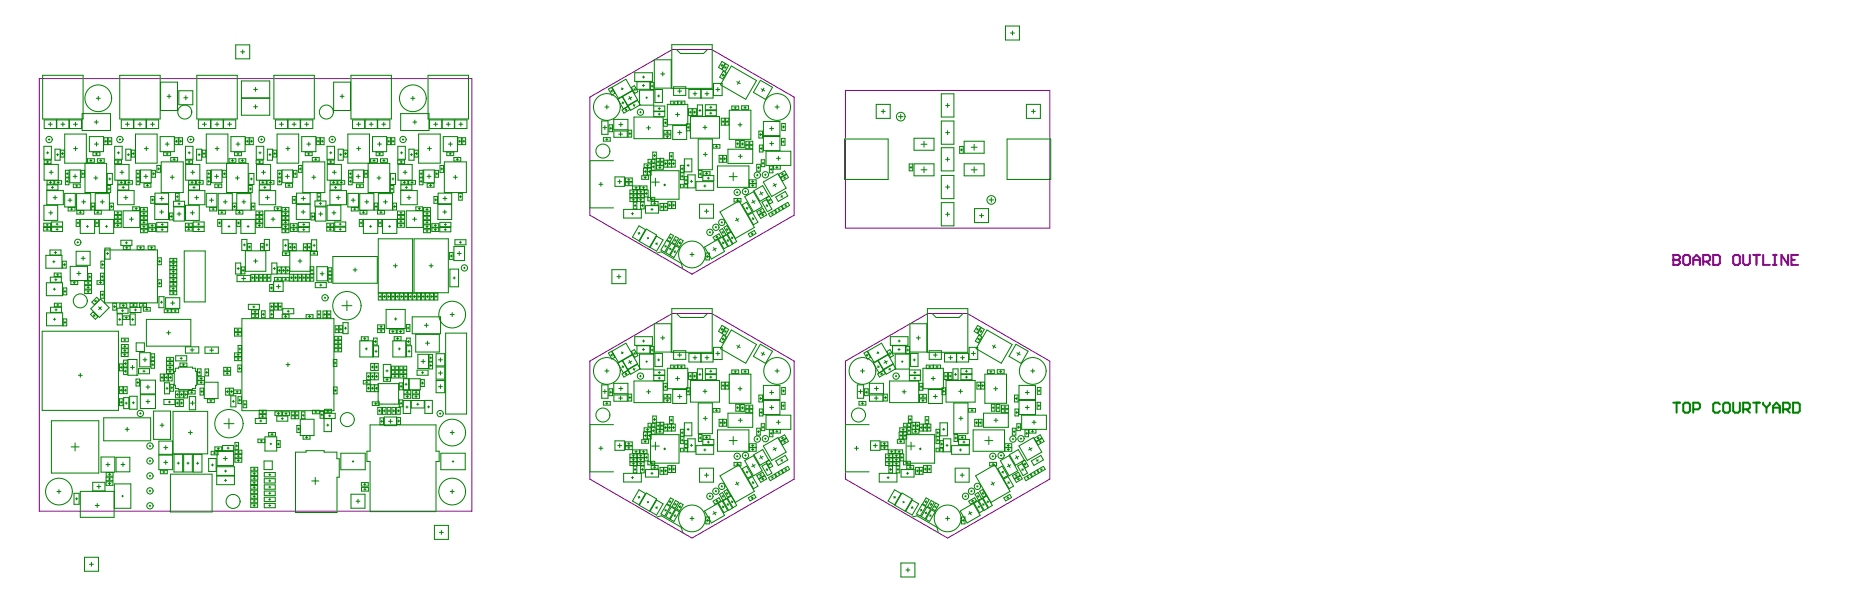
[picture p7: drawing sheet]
<svg xmlns="http://www.w3.org/2000/svg" width="1567mm" height="517mm" viewBox="0 0 1567 517" stroke-linecap="round" stroke-linejoin="round" font-family="sans-serif">
<path d="M1416 216v8h4l2-1v-2l-2-1h-4" fill="none" stroke="#800080" stroke-width="1.7"/>
<circle cx="1416" cy="220" r=".8" fill="#800080"/>
<g fill="none" stroke="#800080" stroke-width="1.7">
<path d="M1416 216h4l2 1v1l-2 2h-4M1425 217l1-1h3l1 1v6l-1 1h-3l-1-1zM1433 220h6M1450 216h4l2 1v6l-2 1h-4zM1467 217l1-1h3l1 1v6l-1 1h-3l-1-1zM1475 216v7l2 1h3l1-1v-7M1484 216h5M1487 216v8M1492 216v8h6M1501 216h2M1502 216v8M1513 216v8l-5-8v8"/>
<path d="M1516 220h3M1522 216h-6v8h6M1433 224v-6l3-2 3 2v6M1441 221h5l1-1v-3l-1-1h-5v8M1444 221l3 3M1501 224h2"/>
</g>
<path d="M33 66h366v366h-366zM716 76h172v117h-172zM499 82l70-40h33l70 40v100l-86 50-87-50zM499 305l70-40h33l70 40v100l-86 50-87-50zM716 305l69-40h34l69 40v100l-86 50-86-50z" fill="none" stroke="#800080" stroke-width=".85"/>
<g fill="none" stroke="#008000" stroke-width=".85">
<path d="M199 38h12v12h-12zM569 38h34v37h-34zM851 22h12v12h-12zM855 28h4M857 26v4M204 44h3M205 42v4M554 51h14v24h-14zM573 42l3 3h19l3-3M610 55l2 1M611 52l3 2-3 5-3-2zM611 54l-1 2"/>
<path d="M613 57l2 1M614 54l3 1-3 5-3-1zM614 56v2M619 56l21 12-9 16-21-12zM515 75l2-1 3 5-2 1zM517 76l1 2M518 74l12-7 5 9-12 7zM518 77l-1 1M526 74l1 2M527 75l-1 1M534 74l3-2 3 6-3 1zM537 75l1 2"/>
<path d="M537 62h15v7h-15zM538 75l-2 1M539 69h11v7h-11zM541 76h12v13h-12zM544 72h1M544 65h2M545 71v2M545 64v2M550 70h3v6h-3zM551 73h2M552 72v2M554 76h7v11h-7z"/>
<path d="M559 63h4M561 61v3M570 73h10v8h-10zM574 77h3M575 75v4M583 76h20v7h-20zM587 79h3M588 78v3M593 76v7M597 79h3M598 78v3M604 71h7v10h-7z"/>
<path d="M606 76h3M608 74v3M611 63l2 1M612 60l3 2-3 5-3-2zM612 63l-1 1M624 69l2 2M626 68l-2 3M644 68l10 6-6 10-10-6zM644 75l3 2M647 75l-2 2M797 79h10v20h-10zM512 91h3"/>
<path d="M514 89v3M523 84l4-2 4 8-3 2zM526 93l6-3 1 3-5 3zM527 86l1 2M527 82l8-5 5 7-9 5zM528 86l-2 1M529 92l1 2M531 92l-2 1M532 90l8-5 2 4-8 4zM532 82l2 2M535 82l-3 2M536 88l1 2"/>
<path d="M537 99h24v18h-24zM537 89l-1 1M541 95h2M542 94v2M547 83h1M547 82v1M553 90h10v4h-10zM553 94h10v5h-10zM557 81h1M557 92h2M557 97h2M557 80v2"/>
<path d="M558 91v2M558 96v1M568 86h5v3h-5zM570 87h1M571 86v2M572 97h3M573 95v4M574 86h6v3h-6zM576 87h2M577 86v2M583 92h3v6h-3zM583 95h2"/>
<path d="M584 94v2M584 99h25v18h-25zM586 92h3v6h-3zM587 95h2M588 94v2M590 89h5v9h-5zM591 93h2M592 92v2M597 89h9v4h-9zM597 94h9v4h-9zM601 96h1M601 91h1"/>
<path d="M602 95v2M602 90v2M617 93h18v25h-18zM619 90h6v3h-6zM621 91h2M622 90v2M628 90h6v2h-6zM630 91h2M631 90v2M656 91h3M658 89v3M742 88h11v12h-11z"/>
<path d="M746 94h3M747 93v3M760 99h4M762 97v4M800 89h4M802 88v3M869 88h12v12h-12zM873 94h3M875 93v3M115 113h18v25h-18zM509 102h6v12h-6zM510 108h4"/>
<path d="M511 116h5v3h-5zM512 106v4M513 118h1M514 117v2M515 106h3v5h-3zM516 109h2M517 108v1M519 101h12v9h-12zM520 111h11v5h-11zM524 113h3M524 105h3M525 112v3"/>
<path d="M525 104v3M532 110h3v6h-3zM532 113h2M533 112v2M547 108h4M549 106v4M562 114h6v3h-6zM562 110h6v3h-6zM562 104h2M563 103v2M564 116h2M564 112h2"/>
<path d="M565 101h-3v6h3v-19h17v18h-17M565 115v2M565 111v2M569 106h12v12h-12zM574 112h3M575 110v4M581 105h3v6h-3zM581 108h2M582 107v2M591 118h12v26h-12zM595 108h3M597 106v3"/>
<path d="M610 100h3v6h-3zM611 103h2M612 102v2M614 100h3v6h-3zM614 103h2M615 102v2M623 119h3v6h-3zM625 106h3M626 104v3M627 119h3v6h-3zM631 119h6v3h-6zM642 111h3v6h-3z"/>
<path d="M643 114h2M644 113v2M646 103h14v12h-14zM646 115h14v12h-14zM651 109h4M653 107v3M653 120v3M661 117h3v6h-3zM662 104h3v6h-3zM662 120h2M662 107h2M663 119v2"/>
<path d="M663 106v2M715 118h37v34h-37zM774 117h16v10h-16zM782 119v6M797 102h10v20h-10zM800 112h4M802 111v3M816 119h17v11h-17zM852 118h37v34h-37zM122 126h3M124 124v3M519 136h-20v40h20"/>
<path d="M545 139h6v3h-6zM548 139v2M548 135h6v3h-6zM550 136h2M551 135v2M551 138h3v6h-3zM552 129h3v5h-3zM553 132h2M554 131v1M556 134h3v6h-3zM556 137h2M557 136v2"/>
<path d="M559 137h2M560 136v2M562 136h3v5h-3v-7h-3v6h3M562 138h2M563 138v1M565 136h3v5h-3zM566 138h2M567 129h3v6h-3zM567 138v1M567 132h2M568 131v2M568 135h3v6h-3z"/>
<path d="M569 138h2M570 137v2M576 140h3v6h-3zM579 134h7v11h-7zM581 140h2M582 139v2M595 131h4M597 129v3M603 122h6v3h-6zM605 124h2M606 123v2M609 131h3v6h-3z"/>
<path d="M609 134h2M610 133v2M612 131h3v6h-3zM612 134h2M613 133v2M616 126h21v12h-21zM623 122h2M624 121v2M625 132h3M627 131v3M627 122h2M628 121v2"/>
<path d="M631 123h6v3h-6zM633 124h2M633 121h2M634 123v2M634 120v2M640 139h3v6h-3zM643 123h3v6h-3zM643 126h2M644 125v2M644 135h3v6h-3zM645 138h2M646 137v2"/>
<path d="M648 128h21v12h-21zM651 121h4M657 134h3M659 132v4M769 139h3v5h-3zM774 139h16v10h-16zM779 122h6M797 125h10v20h-10zM800 135h4M802 133v3M812 124h3v6h-3zM813 127h2"/>
<path d="M814 126v2M816 139h17v10h-17zM822 125h5M824 122v5M59 144h9v11h-9zM62 149h3M64 148v3M119 144h9v11h-9zM122 149h3M123 148v3M179 144h9v11h-9zM182 149h3"/>
<path d="M183 148v3M239 144h9v11h-9zM242 149h3M243 148v3M299 144h9v11h-9zM302 149h3M303 148v3M359 144h9v11h-9zM361 149h4M363 148v3M507 156h3M509 154v4"/>
<path d="M520 150h8v8h-8zM523 154h3M524 152v3M529 151h6v3h-6zM529 154h6v3h-6zM531 156h2M531 152h2M532 151v2M532 155v1M535 157h6v3h-6zM537 159h2M538 158v2"/>
<path d="M542 157h6v3h-6zM543 149h6v3h-6zM544 159h2M545 142h3v6h-3zM545 158v2M545 150h2M545 145h2M546 149v2M546 144v2M547 140h2M548 142h3v6h-3zM549 145h1"/>
<path d="M550 144v2M551 154h7M552 141h2M553 140v2M555 151v6M556 140h5v3h-5zM558 142h1M559 141v2M562 156h1M563 156v1M563 157h.1M576 146h3v6h-3z"/>
<path d="M576 156h6v3h-6zM576 143h2M576 149h2M577 142v2M577 148v2M578 157h2M579 156v2M580 152h2M581 151v2M582 148h6v11h-6zM582 149h-3v6h3M584 153h2"/>
<path d="M585 153v1M589 154h15v7h-15zM591 144h3v6h-3zM592 147h2M593 146v2M595 149h9v4h-9zM595 145h6v3h-6zM596 157h1M597 156v2M597 147h2M598 146v2M599 151h1"/>
<path d="M599 150v2M607 140h27v18h-27zM617 149h7M621 146v7M634 152h6v3h-6zM634 155h6v3h-6zM636 154h2M636 157h2M637 153v2M637 156v2M640 148h2M641 147v2"/>
<path d="M641 142h2M642 141v2M646 154l12-7 7 12-12 7zM647 148h1M648 147v1M651 140h3v6h-3zM652 143h2M653 142v2M655 140h5v3h-5zM655 155l2 3M657 142h1M657 156l-3 1"/>
<path d="M658 141v1M659 147l5-2 2 2-6 3zM661 150l5-2 1 2-5 3zM662 146l1 2M663 147l-2 1M664 150v1M665 150l-2 1M770 142h2M771 141v1M779 144h6M782 141v5M797 148h10v20h-10z"/>
<path d="M800 158h4M802 157v3M822 144h5M824 141v5M147 170h9v5h-9zM147 175h9v12h-9zM151 172h1M152 171v2M152 179v4M157 174h12v12h-12zM163 178v4M267 170h9v4h-9z"/>
<path d="M267 175h9v12h-9zM270 172h2M271 171v2M271 179v4M528 177h15v7h-15zM533 161h6v3h-6zM533 164h6v3h-6zM533 168h6v2h-6zM535 162h2M535 166h2M535 169h2M535 180v2"/>
<path d="M536 171h3v6h-3zM536 161v2M536 165v2M536 168v2M537 174h1M537 173v2M539 161h6v3h-6zM539 164h6v3h-6zM539 168h6v2h-6zM541 162h2M541 166h2M541 169h2"/>
<path d="M542 171h3v6h-3zM542 161v2M542 165v2M542 168v2M543 174h2M544 173v2M545 161h3v6h-3zM546 164h2M546 174h11v6h-11zM547 163v2M548 167h6v3h-6zM550 168l25 1v-25h-24v25"/>
<path d="M551 177h2M551 170h6v3h-6zM551 168v1M552 176v2M553 172h2M554 171v2M559 172h3v6h-3zM559 175h2M560 174v2M562 172h3v6h-3zM562 175h2M563 174v2"/>
<path d="M565 171h3v5h-3zM566 174h2M567 173v1M569 171h3v5h-3zM569 174h2M570 173v1M592 173h12v12h-12zM596 179h4M598 177v3M609 179l16-9 13 22-16 10zM621 168h6v3h-6zM623 163h2"/>
<path d="M623 169h2M624 162v1M624 168v2M628 173l4-2 5 8-4 2zM630 162h2M630 166l8-4 7 13-7 4zM631 161v2M632 175l1 2M633 176l-1 1M637 169l1 3M638 161l7-4 6 9-8 4zM639 170l-3 2"/>
<path d="M640 179l6-3 1 3-5 3zM643 178l1 2M643 162l2 3M645 178l-2 1M645 171l4-2 4 8-3 2zM646 163l-3 1M649 168l2-2 3 5-3 2zM649 173l1 2M650 174h-2M651 168l1 2M652 169l-2 1M653 180l1 1"/>
<path d="M656 177l5-3 2 3-5 3zM657 167l8-5 2 4-8 4zM659 176l1 2M660 177l-1 1M661 165l1 2M662 174l5-3 1 3-5 3zM662 166l-1 1M665 173v2M666 173l-2 1M797 171h10v20h-10zM802 180v3M825 176h12v12h-12z"/>
<path d="M837 169h4M839 167v4M64 186h3v5h-3zM65 189h2M66 188v1M68 186h12v11h-12zM73 192h2M74 191v1M81 186h3v5h-3zM81 189h2M82 188v1M84 186h12v11h-12z"/>
<path d="M89 192h2M90 191v1M143 180h3v6h-3zM144 183h2M145 182v2M150 181h3M161 180h3M184 186h3v5h-3zM185 189h2M186 188v1M188 186h12v11h-12zM193 192h2"/>
<path d="M194 191v1M200 186h3v6h-3zM201 189h2M202 188v2M204 186h12v11h-12zM209 192h2M210 191v1M263 180h3v6h-3zM264 183h2M265 182v2M270 181h3M304 186h3v5h-3z"/>
<path d="M305 189h2M306 188v1M308 186h12v11h-12zM313 192h1M314 191v1M320 186h3v5h-3zM321 189h2M322 188v1M324 186h12v11h-12zM329 192h2M330 191v1M534 181h2"/>
<path d="M540 197l2 1M541 191l5 3-5 10-6-3zM541 197l-1 1M547 194l9 5-6 10-9-5zM556 200l5 3-5 9-6-3zM567 198l3 1-3 5-2-1zM600 196l1 1M601 196l-1 1M606 192v1M606 200l1 1M606 192l-1 1M609 195l2-2 3 5-2 2z"/>
<path d="M611 188v1M611 196l1 1M611 188h-1M612 196l-1 1M613 192l2-1 3 5-2 1zM615 193l1 2M616 198l3-2 4 8-3 2zM616 194l-1 1M623 184l2 3M625 185l-3 2M633 182l4-2 4 8-3 2zM633 198l5-3 2 3-5 2z"/>
<path d="M636 197l1 1M637 184l1 2M637 197l-1 1M638 185h-2M642 182l5-3 2 3-5 3zM645 181l1 2M646 182h-1M650 181l5-3 2 2-5 3zM654 180l-1 1M800 181h4M829 182h3M831 181v3"/>
<path d="M282 217h37v23h-37zM548 201l1 1M549 201l-1 1M555 206l1 1M556 214l4-1 17 10 1 4M556 205l-1 2M563 208l1 1M564 208l-1 1M564 203l3 2-4 8-4-2zM566 201l2 1M567 210l1 1M568 200l-1 2"/>
<path d="M568 210l-1 1M568 206l3 1-4 9-4-2zM570 212l2 1M571 203l1 1M572 212l-1 2M572 200l2 2-3 5-2-2zM572 208l3 2-5 8-3-2zM572 203l-1 1M575 205l1 1M576 202l2 2-3 5-2-2zM576 205l-1 1M584 215h3"/>
<path d="M586 214v3M596 209l11-6 6 10-11 6zM597 214h3v6h-3zM598 217h2M599 216v2M604 201l5-3 1 2-5 3zM604 209l2 3M606 210l-3 2M608 200l-2 1M608 202l3-1 5 8-3 1zM612 205v1M612 200l3-1 5 8-3 1z"/>
<path d="M613 205l-2 1M616 203v1M617 203l-2 1M619 200l1 2M620 201l-1 1M226 232h3v6h-3zM227 235h2M228 234v2M232 238h8v9h-8zM263 226h3v5h-3zM263 229h2M264 228v1"/>
<path d="M278 233h3v6h-3zM278 236h2M279 235v2M299 228h3M301 227v3M518 228h12v12h-12zM522 234h3M524 232v4M83 260l3 2M86 260l-3 2M234 242h3M236 241v3"/>
<path d="M289 259h9M294 254v9M77 261l8-8 7 7-8 9zM381 266h3M383 264v4M554 274h14v24h-14zM569 261h34v37h-34zM573 265l3 4h19l3-3M610 278l2 1M611 275l3 2-3 5-3-2zM611 278l-1 1M613 280l2 1"/>
<path d="M614 277l3 2-3 5-3-2zM614 280v1M619 279l21 12-9 16-21-12zM770 274h14v24h-14zM785 261h34v37h-34zM789 265l3 4h20l3-3M826 278l2 1M827 275l3 2-3 5-3-2zM828 278l-1 1M829 280l2 1M830 277l3 2-3 5-2-2zM831 280l-1 1"/>
<path d="M835 279l22 12-10 16-21-12zM36 280h64v67h-64zM515 299l2-2 3 5-2 2zM517 300l1 1M518 297l12-7 5 10-12 7zM518 300l-1 1M526 298l1 1M527 298l-1 1M534 297l3-1 3 5-3 1zM537 298l1 2M537 285h15v7h-15zM538 299h-2"/>
<path d="M539 292h11v7h-11zM541 300h12v12h-12zM544 296h1M544 288h2M545 295v2M545 288v1M550 293h3v6h-3zM551 296h2M552 295v2M554 299h7v11h-7zM559 286h4M561 284v3"/>
<path d="M570 297h10v7h-10zM575 299v3M583 299h20v7h-20zM593 299v7M604 294h7v10h-7zM606 299h3M608 297v4M611 286l2 1M612 283l3 2-3 5-3-1zM612 286l-1 2M624 292l2 2M626 292l-2 3"/>
<path d="M644 291l10 6-6 10-10-6zM644 298l3 2M647 298l-2 3M731 299l3-2 3 5-3 2zM734 300v1M734 297l12-7 6 10-12 7zM735 300l-2 1M742 298l1 1M744 298l-2 1M751 297l2-1 3 5-2 1zM753 298l1 2M754 285h14v7h-14z"/>
<path d="M754 299h-1M755 292h11v7h-11zM758 300h12v12h-12zM760 296h2M760 288h2M761 295v2M761 288v1M767 293h3v6h-3zM767 296h2M768 295v2M771 299h6v11h-6zM776 286h3"/>
<path d="M777 284v3M786 297h11v7h-11zM792 299v3M799 299h21v7h-21zM809 299v7M810 299v7M820 294h7v10h-7zM822 299h3M824 297v4M827 286l2 1M828 283l3 2-3 5-3-1zM829 286l-1 2"/>
<path d="M840 292l3 2M842 292l-1 3M860 291l10 6-6 10-10-6zM861 298l2 2M863 298l-2 3M66 317h4M68 316v3M108 304h8v13h-8zM512 314h3M514 312v3M523 307l4-2 4 8-3 2zM526 316l6-3 1 3-5 3z"/>
<path d="M527 309l1 2M527 305l8-5 5 8-9 4zM528 310l-2 1M529 315l1 2M531 316l-2 1M532 313l8-5 2 4-8 5zM532 305l2 3M535 305l-3 2M536 312l1 1M537 312l-1 1M541 318h2M542 317v2"/>
<path d="M547 306h1M547 305v2M553 313h10v4h-10zM553 318h10v4h-10zM557 304h1M557 320h2M557 315h2M557 304v1M558 314v2M558 319v2M568 309h5v3h-5zM570 310h1"/>
<path d="M571 309v2M573 319v3M574 300h3M574 309h6v3h-6zM576 310h2M577 309v2M583 315h3v6h-3zM583 318h2M584 317v2M586 315h3v6h-3zM587 303h3M587 318h2"/>
<path d="M588 317v2M588 301v3M590 312h5v9h-5zM591 317h2M592 316v2M597 303h3M597 312h9v4h-9zM597 317h9v4h-9zM598 301v3M601 319h1M601 314h1M602 318v2"/>
<path d="M602 313v2M617 317h18v24h-18zM619 313h6v3h-6zM621 314h2M622 314v1M628 313h6v3h-6zM630 314h2M631 313v2M656 314h3M658 312v3M728 314h4M730 312v3"/>
<path d="M739 307l4-2 5 8-4 2zM743 316l5-3 1 3-5 3zM743 309l1 2M743 305l9-5 4 8-8 4zM744 310l-1 1M746 315l1 2M747 316l-2 1M748 313l8-5 2 4-8 5zM749 305l1 3M751 305l-3 2M753 312v1M754 312l-2 1"/>
<path d="M758 318h1M758 317v2M763 306h1M764 305v2M770 313h9v4h-9zM770 318h9v4h-9zM773 304h2M773 320h2M773 315h2M774 304v1M774 314v2M774 319v2"/>
<path d="M781 312h17v17h-17zM784 309h6v3h-6zM786 310h2M787 309v2M790 319v3M790 300h3M790 309h6v3h-6zM792 310h2M793 309v2M799 315h3v6h-3zM800 318h1M801 317v2"/>
<path d="M803 315h3v6h-3zM803 303h3M803 318h2M804 317v2M805 301v3M807 312h4v9h-4zM808 317h2M809 316v2M813 303h3M813 317h10v4h-10zM813 312h10v4h-10zM815 301v3"/>
<path d="M817 319h2M817 314h2M818 318v2M818 313v2M834 317h18v24h-18zM836 313h6v3h-6zM838 314h2M839 314v1M844 313h6v3h-6zM846 314h2M847 313v2M872 314h4"/>
<path d="M874 312v3M509 326h6v11h-6zM510 331h4M511 340h5v3h-5zM512 330v3M515 329h3v6h-3zM516 332h2M517 331v2M519 324h12v9h-12zM520 334h11v5h-11zM524 337h3M524 329h3"/>
<path d="M525 335v3M525 327v3M532 333h3v6h-3zM532 336h2M533 335v2M537 322h24v19h-24zM547 331h4M549 330v3M562 337h6v3h-6zM562 334h6v3h-6zM562 327h2M563 326v2"/>
<path d="M564 339h2M564 335h2M565 324h-3v6h3v-18h17v17h-17M565 338v2M565 334v2M569 329h12v12h-12zM572 320h3M574 335h3M575 334v3M581 328h3v6h-3zM581 331h2M582 330v2"/>
<path d="M584 322h25v18h-25zM595 331h3M597 329v4M610 323h3v6h-3zM611 326h2M612 325v2M614 323h3v6h-3zM614 326h2M615 325v2M625 329h3M626 327v3M642 334h3v6h-3z"/>
<path d="M643 337h2M644 336v2M646 326h14v12h-14zM646 339h14v12h-14zM651 332h4M653 330v4M662 328h3v6h-3zM662 331h2M663 330v2M726 326h5v11h-5zM727 331h3M727 340h6v3h-6z"/>
<path d="M728 330v3M732 329h3v6h-3zM732 332h2M733 331v2M736 324h12v9h-12zM736 334h11v5h-11zM740 337h3M740 329h3M742 335v3M742 327v3M748 333h3v6h-3zM749 336h1"/>
<path d="M749 335v2M753 322h25v19h-25zM764 331h3M765 330v3M778 324h3v6h-3zM778 337h6v3h-6zM778 334h6v3h-6zM779 327h1M780 326v2M780 339h2M780 335h2M781 338v2"/>
<path d="M781 334v2M786 329h12v12h-12zM788 320h3M790 335h3M792 334v3M797 328h3v6h-3zM798 331h2M799 330v2M801 322h24v18h-24zM811 331h4M813 329v4M827 323h3v6h-3z"/>
<path d="M827 326h2M828 325v2M830 323h3v6h-3zM831 326h2M832 325v2M841 329h3M843 327v3M859 334h3v6h-3zM859 337h2M860 336v2M862 326h14v12h-14zM862 339h14v12h-14z"/>
<path d="M868 332h3M869 330v4M878 328h3v6h-3zM879 331h1M879 330v2M44 356h40v44h-40zM190 358h8M194 354v9M254 355h12v13h-12zM513 341h1M514 340v2M519 359h-20v40h20"/>
<path d="M548 358h6v3h-6zM550 360h2M551 359v1M552 352h3v6h-3zM553 355h2M554 354v2M556 357h3v6h-3zM557 359v2M560 359v2M562 359h3v6h-3v-8h-3v6h3M565 359h3v6h-3zM567 352h3v6h-3z"/>
<path d="M567 355h2M568 354v2M568 359h3v6h-3zM579 358h7v11h-7zM591 341h12v26h-12zM595 354h4M597 352v4M603 346h6v3h-6zM605 347h2M606 346v2M609 355h3v6h-3zM609 358h2"/>
<path d="M610 357v2M612 355h3v6h-3zM612 358h2M613 357v2M616 349h21v12h-21zM623 342h3v6h-3zM623 345h2M624 344v2M625 355h3M627 354v3M627 342h3v6h-3zM627 345h2"/>
<path d="M628 344v2M631 346h6v3h-6zM631 343h6v3h-6zM633 348h2M633 344h2M634 347v2M634 343v2M643 346h3v6h-3zM643 349h2M644 348v2M644 358h3v6h-3zM648 351h21v12h-21z"/>
<path d="M651 345h4M653 343v3M657 357h3M659 356v3M661 340h3v6h-3zM662 343h2M663 342v2M729 341h2M730 340v2M736 359h-20v40h20M765 358h6v3h-6zM767 360h2"/>
<path d="M768 359v1M769 355h2M770 354v2M772 357h3v6h-3v-11h-3v6h3M773 359v2M775 357h3v6h-3zM777 359v2M778 359h3v6h-3zM782 359h2v6h-2zM783 352h3v6h-3zM784 355h1M784 354v2"/>
<path d="M785 359h3v6h-3zM796 358h6v11h-6zM807 341h12v26h-12zM812 354h3M813 352v4M820 346h6v3h-6zM822 347h2M823 346v2M825 355h3v6h-3zM826 358h1M826 357v2M828 355h3v6h-3z"/>
<path d="M829 358h2M830 357v2M832 349h21v12h-21zM839 342h3v6h-3zM840 345h1M841 344v2M841 355h4M843 354v3M843 342h3v6h-3zM844 345h2M845 344v2M848 346h5v3h-5z"/>
<path d="M848 343h5v3h-5zM850 348h1M850 344h1M850 347v2M850 343v2M859 346h3v6h-3zM860 349h1M861 348v2M861 358h3v6h-3zM865 351h21v12h-21zM868 345h3M869 343v3"/>
<path d="M873 357h4M875 356v3M878 340h3v6h-3zM878 343h2M879 342v2M60 378h7M64 375v6M381 366h3M383 364v4M507 379h3M509 377v4M520 373h8v8h-8z"/>
<path d="M523 377h3M524 375v4M529 374h6v3h-6zM529 377h6v3h-6zM531 379h2M531 375h2M532 374v2M532 378v2M543 372h6v3h-6zM545 365h3v6h-3zM545 373h2M545 362h6v3h-6z"/>
<path d="M545 368h2M546 373v1M546 367v2M547 363h2M548 365h3v6h-3zM548 362v2M549 368h1M550 367v2M551 368h24v24h-24zM551 377h7M551 361h3v6h-3zM552 364h2"/>
<path d="M553 363v2M555 374v7M556 363h5v3h-5zM556 360h2M558 365h1M559 364v2M559 360h2M562 380h1M562 362h2M563 379v1M563 361v2M566 362h2"/>
<path d="M567 361v2M569 362h2M570 361v2M576 363h3v6h-3zM576 369h3v6h-3zM576 379h6v3h-6zM576 366h2M576 372h2M577 365v2M577 371v2M579 380v2M580 376h2"/>
<path d="M581 375v2M581 363h2M582 371h6v11h-6zM582 373h-3v6h3M582 362v2M584 377h2M585 376v2M589 377h15v7h-15zM591 368h3v5h-3zM592 370h2M593 370v1M595 372h9v4h-9z"/>
<path d="M595 368h6v3h-6zM597 380v2M597 370h2M598 369v2M599 374h1M599 373v2M607 364h27v18h-27zM617 373h7M621 369v7M634 375h6v3h-6zM634 379h6v3h-6zM636 377h2"/>
<path d="M637 376v2M637 379v2M640 371h2M640 362h3v6h-3zM641 371v1M641 365h2M642 364v2M645 361h2M646 360v2M646 377l12-7 7 12-12 7zM647 371h1M648 370v2"/>
<path d="M651 364h3v5h-3zM652 367h2M653 366v1M655 363h5v3h-5zM655 378l2 3M657 365h1M657 379l-3 2M658 364v2M659 371l5-3 2 2-6 3zM661 374l5-3 1 2-5 3zM662 370l1 1M663 370l-2 1"/>
<path d="M664 373v1M665 373l-2 1M723 379h4M725 377v4M737 373h8v8h-8zM739 377h3M741 375v4M746 374h5v3h-5zM746 377h5v3h-5zM748 379h1M748 375h1M749 374v2"/>
<path d="M749 378v2M759 372h6v3h-6zM761 365h3v6h-3zM761 373h2M761 362h6v3h-6zM762 368h1M762 373v1M762 367v2M763 363h2M764 365h3v6h-3zM764 362v2M765 368h2"/>
<path d="M766 367v2M767 368h24v24h-24zM768 377h6M768 361h3v6h-3zM768 364h2M769 363v2M771 374v7M772 363h6v3h-6zM772 360h2M774 365h2M775 364v2M776 360h1"/>
<path d="M778 380h2M779 362h2M779 379v1M780 361v2M782 362h2M783 361v2M785 362h2M786 361v2M792 363h3v6h-3zM792 369h3v6h-3zM792 379h6v3h-6zM793 366h2"/>
<path d="M793 372h2M794 365v2M794 371v2M795 380v2M795 373h3v6h-3zM796 376h2M797 375v2M798 363h2M798 371h7v11h-7zM799 362v2M801 377h1M802 376v2"/>
<path d="M805 377h15v7h-15zM807 368h3v5h-3zM808 370h2M809 370v1M811 372h9v4h-9zM811 368h6v3h-6zM813 380v2M813 370h2M814 369v2M815 374h2M816 373v2M824 364h26v18h-26z"/>
<path d="M833 373h7M837 369v7M850 375h6v3h-6zM850 379h6v3h-6zM852 377h2M853 376v2M853 379v2M857 371h1M857 362h3v6h-3zM857 371v1M857 365h2M858 364v2"/>
<path d="M861 361h2M862 360v2M862 377l13-7 7 12-13 7zM863 371h2M864 370v2M867 364h3v5h-3zM868 367h2M869 366v1M871 363h6v3h-6zM871 378l2 3M873 365h2M873 379l-2 2"/>
<path d="M874 364v2M875 371l5-3 2 2-5 3zM877 374l5-3 2 2-5 3zM878 370l1 1M879 370l-1 1M880 373l1 1M881 373l-1 1M533 384h6v3h-6zM533 387h6v3h-6zM533 391h6v3h-6zM535 386h2M535 389h2"/>
<path d="M535 392h2M535 381h6v3h-6zM536 394h3v6h-3zM536 385v1M536 388v2M536 391v2M537 397h1M537 382h2M537 396v2M538 381v2M539 384h6v3h-6zM539 387h6v3h-6z"/>
<path d="M539 391h6v3h-6zM541 385h2M541 389h2M541 392h2M542 381h6v3h-6zM542 394h3v6h-3zM542 385v1M542 388v2M542 391v2M543 397h2M544 396v2M544 382h2"/>
<path d="M545 381v2M545 384h3v6h-3zM546 387h2M546 397h11v7h-11zM547 386v2M548 390h6v3h-6zM550 392h2M551 394h6v3h-6zM551 391v2M552 399v2M553 395h2M554 394v2"/>
<path d="M559 395h3v6h-3zM559 398h2M560 397v2M562 395h3v6h-3zM562 398h2M563 380h.1M563 397v2M565 394h3v6h-3zM566 397h2M567 396v2M569 394h3v6h-3zM569 397h2"/>
<path d="M570 396v2M578 381h2M592 396h12v12h-12zM596 381h1M621 391h6v3h-6zM623 386h2M623 393h2M624 385v2M624 392v2M628 396l4-2 5 8-4 2zM630 385h2M630 390l8-5 7 13-7 4z"/>
<path d="M631 385v1M632 399l1 1M633 399l-1 1M636 380h2M637 392l1 3M638 385l7-5 6 9-8 5zM639 393l-3 2M643 385l2 3M645 394l4-2 4 8-3 2zM646 386l-3 2M649 391l2-2 3 5-3 2zM649 396l1 2"/>
<path d="M650 397l-2 1M651 392l1 1M652 392l-2 1M657 390l8-5 2 4-8 5zM659 400l1 1M660 400l-1 1M661 389l1 1M662 397l5-3 1 3-5 3zM662 389l-1 1M665 396v2M666 397l-2 1M749 391h6v3h-6z"/>
<path d="M749 384h6v3h-6zM749 387h6v3h-6zM751 386h2M751 389h2M751 392h2M752 381h6v3h-6zM752 394h3v6h-3zM752 385v1M752 388v2M752 391v2M753 397h2M754 382h2"/>
<path d="M754 396v2M755 381v2M756 391h5v3h-5zM756 384h5v3h-5zM756 387h5v3h-5zM758 385h1M758 389h1M758 392h1M758 381h6v3h-6zM758 394h3v6h-3zM759 385v1M759 388v2"/>
<path d="M759 391v2M759 397h2M760 396v2M760 382h2M761 381v2M762 384h3v6h-3zM762 387h2M763 397h11v7h-11zM763 386v2M765 390h5v3h-5zM767 392h1M767 394h6v3h-6z"/>
<path d="M768 391v2M768 399v2M769 395h2M770 394v2M775 395h3v6h-3zM775 398h2M776 397v2M778 395h3v6h-3zM779 398h2M779 380h.1M780 397v2M782 394h3v6h-3z"/>
<path d="M782 397h2M783 396v2M785 394h3v6h-3zM786 397h1M787 396v2M794 381h2M808 396h12v12h-12zM812 381h2M838 391h5v3h-5zM840 386h1M840 393h1M840 385v2"/>
<path d="M840 392v2M844 396l4-2 5 8-4 2zM847 385h1M847 390l7-5 7 13-7 4zM847 385v1M848 399l1 1M849 399l-1 1M852 380h2M853 392l2 3M854 385l8-5 5 9-8 5zM855 393l-2 2M860 385l1 3"/>
<path d="M861 394l4-2 5 8-4 2zM862 386l-3 2M865 391l2-2 3 5-2 2zM865 396l1 2M866 397l-1 1M867 392l1 1M868 392l-1 1M873 390l8-5 2 4-8 5zM875 400l1 1M877 400l-2 1M877 389l1 1M878 397l5-3 2 3-5 3z"/>
<path d="M879 389l-2 1M881 396l1 2M882 397l-1 1M528 400h15v8h-15zM534 404h2M535 403v2M541 414l5 3-5 10-6-3zM541 420l-1 1M547 417l9 5-6 10-9-5zM551 400h2M596 402h4M598 400v4"/>
<path d="M600 419l1 1M601 419l-1 1M606 415v1M606 415l-1 1M609 418l2-1 3 5-2 1zM609 402l16-9 13 23-16 9zM611 411v1M611 419l1 2M611 411l-1 1M612 419l-1 1M613 416l2-2 3 5-2 2zM615 417l1 1"/>
<path d="M616 417l-1 1M623 408l2 3M625 408l-3 2M633 405l4-2 4 8-3 2zM637 407l1 2M638 408l-2 1M640 402l6-3 1 3-5 3zM642 405l5-3 2 3-5 3zM643 401l1 2M645 402l-2 1M645 404l1 2M646 405l-1 1"/>
<path d="M650 404l5-3 2 3-5 3zM653 403l1 2M654 403l-1 1M656 401l5-3 2 2-5 3zM744 400h15v8h-15zM751 404h2M752 403v2M757 414l6 3-6 10-5-3zM758 420l-1 1M763 417l9 5-6 10-9-5zM767 400h2M813 402h3"/>
<path d="M814 400v4M817 419v1M818 419l-1 1M822 415l1 1M823 415l-1 1M825 418l3-1 3 5-3 1zM826 402l16-9 13 23-16 9zM827 411l1 1M827 419l1 2M828 411l-1 1M829 419l-2 1M829 416l3-2 3 5-3 2z"/>
<path d="M831 417l1 1M833 417l-2 1M839 408l2 3M842 408l-3 2M849 405l4-2 5 8-4 2zM853 407l1 2M854 408l-1 1M857 402l5-3 1 3-5 3zM859 405l5-3 1 3-5 3zM860 401l1 2M861 402l-2 1M861 404l1 2"/>
<path d="M863 405l-2 1M867 404l5-3 1 3-5 3zM870 403v2M871 403l-2 1M872 401l5-3 2 2-5 3zM540 420l2 1M548 424l1 1M549 424l-1 1M555 429l1 1M556 423l5 3-5 10-6-3zM556 437l4-1 17 10 1 5M556 429l-1 1"/>
<path d="M563 431l1 1M564 431l-1 1M564 427l3 1-4 9-4-2zM566 424l2 1M567 433l1 1M567 421l3 2-3 5-2-2zM568 424l-1 1M568 433l-1 2M568 429l3 2-4 8-4-2zM570 436l2 1M571 426l1 1M572 435l-1 2"/>
<path d="M572 423l2 2-3 5-2-2zM572 431l3 2-5 8-3-2zM572 426l-1 1M575 428l1 1M576 425l2 2-3 5-2-2zM576 428l-1 1M584 439h3M586 437v3M596 432l11-6 6 10-11 6zM597 437h3v6h-3zM599 439v2M604 424l5-3 1 3-5 3z"/>
<path d="M604 433l2 3M606 433l-3 2M606 423l1 2M608 423l-2 1M608 426l3-2 5 8-3 2zM612 428v1M612 424l3-2 5 8-3 2zM613 428l-2 1M616 426v1M616 421l3-1 4 8-3 1zM617 426l-2 1M619 424l1 1"/>
<path d="M620 424l-1 1M633 421l5-3 2 3-5 3zM636 420l1 2M637 421h-1M756 420l2 1M764 424l1 1M765 424l-1 1M771 429l2 1M772 423l5 3-5 10-5-3zM772 437l4-1 17 10 1 5M772 429v1M779 431l1 1"/>
<path d="M780 431l-1 1M780 427l4 1-5 9-3-2zM783 424l1 1M783 433l1 1M784 421l2 2-3 5-2-2zM784 424l-1 1M784 433l-1 2M784 429l4 2-5 8-3-2zM787 436l1 1M787 426l2 1M788 435l-1 2M788 423l3 2-3 5-3-2z"/>
<path d="M788 431l3 2-4 8-3-2zM788 426l-1 1M791 428l2 1M792 425l2 2-2 5-3-2zM792 428l-1 1M800 439h4M802 437v3M813 432l11-6 6 10-12 6zM814 437h3v6h-3zM815 439v2M820 424l5-3 1 3-5 3zM820 433l2 3"/>
<path d="M823 433l-3 2M823 423l1 2M824 423l-2 1M824 426l4-2 4 8-3 2zM828 428l1 1M828 424l4-2 4 8-3 2zM829 428l-1 1M832 426l1 1M832 421l3-1 5 8-3 1zM833 426l-1 1M835 424l1 1M837 424l-2 1"/>
<path d="M850 421l5-3 1 3-5 3zM852 420l1 2M854 421h-2M368 444h11v12h-11zM372 450h3M374 449v3M598 440h2M814 440h2M71 471h12v12h-12zM76 477h3M77 476v3M762 476h12v12h-12z"/>
<path d="M767 482h3M768 480v4"/>
<circle cx="514" cy="91" r="11"/>
<circle cx="542" cy="95" r="2.7"/>
<circle cx="658" cy="91" r="11"/>
<circle cx="762" cy="99" r="4"/>
<circle cx="510" cy="128" r="6"/>
<circle cx="641" cy="148" r="2.7"/>
<circle cx="648" cy="148" r="2.7"/>
<circle cx="624" cy="163" r="2.7"/>
<circle cx="631" cy="162" r="2.7"/>
<circle cx="839" cy="169" r="4"/>
<circle cx="601" cy="197" r="2.7"/>
<circle cx="606" cy="192" r="2.7"/>
<circle cx="611" cy="188" r="2.7"/>
<circle cx="586" cy="215" r="11"/>
<circle cx="514" cy="314" r="11"/>
<circle cx="542" cy="318" r="2.7"/>
<circle cx="658" cy="314" r="11"/>
<circle cx="730" cy="314" r="11"/>
<circle cx="758" cy="318" r="2.7"/>
<circle cx="874" cy="314" r="11"/>
<circle cx="510" cy="351" r="6"/>
<circle cx="727" cy="351" r="6"/>
<circle cx="641" cy="371" r="2.7"/>
<circle cx="648" cy="371" r="2.7"/>
<circle cx="857" cy="371" r="2.7"/>
<circle cx="864" cy="371" r="2.7"/>
<circle cx="624" cy="386" r="2.7"/>
<circle cx="631" cy="385" r="2.7"/>
<circle cx="840" cy="386" r="2.7"/>
<circle cx="847" cy="385" r="2.7"/>
<circle cx="601" cy="420" r="2.7"/>
<circle cx="606" cy="416" r="2.7"/>
<circle cx="611" cy="411" r="2.7"/>
<circle cx="817" cy="420" r="2.7"/>
<circle cx="822" cy="416" r="2.7"/>
<circle cx="827" cy="411" r="2.7"/>
<circle cx="586" cy="439" r="11"/>
<circle cx="802" cy="439" r="11"/>
</g>
<g fill="none" stroke="#008000" stroke-width="1.7">
<path d="M1416 341h6M1419 341v8M1426 341h3l1 1v6l-1 1h-3l-1-1v-6zM1433 346h4l2-1v-3l-2-1h-4v8M1456 342l-2-1h-3l-1 1v6l1 1h3l2-1M1460 341h3l1 1v6l-1 1h-3l-2-1v-6zM1467 341v7l1 1h3l1-1v-7M1475 346h5l1-1v-3l-1-1h-5v8M1478 346l3 3M1484 341h5M1487 341v8M1492 341v1l3 3"/>
<path d="M1495 345v4M1498 341v1l-3 3M1501 349v-6l2-2 3 2v6M1501 345h5M1509 346h4l2-1v-3l-2-1h-4v8M1512 346l3 3M1518 341h4l1 1v6l-1 1h-4z"/>
</g>
<circle cx="116" cy="317" r=".2" fill="#008000"/>
<g fill="none" stroke="#008000" stroke-width=".85">
<path d="M36 64h34v37h-34zM101 64h35v37h-35zM136 69h14v24h-14zM143 80v3M151 77h12v12h-12zM167 64h34v37h-34zM204 68h24v15h-24zM215 76h3M216 74v3M232 64h34v37h-34zM282 69h15v24h-15zM290 80v3"/>
<path d="M297 64h34v37h-34zM362 64h34v37h-34zM70 96h23v14h-23zM81 83h4M83 81v4M141 81h4M156 83h3M157 81v3M204 83h24v14h-24zM215 90h3M216 89v3M288 81h3"/>
<path d="M339 96h24v14h-24zM348 83h3M349 81v4M37 101h11v8h-11zM41 118h1M41 105h3M42 117v2M43 103v4M48 101h10v8h-10zM52 105h3M53 103v4M55 113h18v25h-18z"/>
<path d="M59 101h10v8h-10zM62 105h4M64 103v4M76 116h12v12h-12zM80 103h3M82 102v3M88 117h3v5h-3zM89 119h1M89 119v1M92 117h3v5h-3zM92 119h2M93 119v1"/>
<path d="M101 118h1M101 117v2M103 101h10v8h-10zM106 105h3M108 103v4M113 101h11v8h-11zM117 105h3M118 103v4M124 101h10v8h-10zM127 105h4M129 103v4M136 116h12v12h-12z"/>
<path d="M148 117h3v5h-3zM148 119h2M149 119v1M151 117h3v5h-3zM152 119h2M153 119v1M161 118h1M161 117v2M168 101h10v8h-10zM171 105h4M173 103v4M175 113h18v25h-18z"/>
<path d="M179 101h10v8h-10zM182 105h3M184 103v4M189 101h10v8h-10zM193 105h3M194 103v4M195 116h12v12h-12zM208 117h3v5h-3zM208 119h2M209 119v1M211 117h3v5h-3zM212 119h2"/>
<path d="M213 119v1M221 118h1M221 117v2M233 101h10v8h-10zM234 113h19v25h-19zM237 105h3M238 103v4M244 101h10v8h-10zM247 105h4M249 103v4M254 101h11v8h-11zM255 116h12v12h-12z"/>
<path d="M258 105h3M260 103v4M268 117h3v5h-3zM268 119h2M269 119v1M271 117h3v5h-3zM272 119h2M273 119v1M281 118h1M281 117v2M294 113h19v25h-19zM298 101h11v8h-11z"/>
<path d="M302 105h3M303 103v4M309 101h10v8h-10zM312 105h4M314 103v4M315 116h12v12h-12zM320 101h10v8h-10zM323 105h3M325 103v4M328 117h3v5h-3zM328 119h2M329 119v1"/>
<path d="M331 117h3v5h-3zM332 119h2M333 119v1M340 118h2M341 117v2M349 103h4M351 102v3M354 113h19v25h-19zM364 101h10v8h-10zM367 105h3M369 103v4M374 101h11v8h-11z"/>
<path d="M375 116h12v12h-12zM378 105h3M379 103v4M385 101h10v8h-10zM388 117h3v5h-3zM388 119h2M388 105h4M389 119v1M390 103v4M391 117h3v5h-3zM392 119h2M393 119v1"/>
<path d="M37 124h6v11h-6zM37 139h12v13h-12zM37 135h6v3h-6zM39 137h2M39 129h2M40 136v2M40 128v2M47 126h4v10h-4zM48 131h2M49 130v2M51 127h3v6h-3zM52 130h2"/>
<path d="M53 129v2M62 126h4M64 124v3M72 138h18v25h-18zM74 134h6v3h-6zM76 136h2M77 135v2M79 129h6v3h-6zM80 122h3M81 130h2M82 120v4M82 129v2"/>
<path d="M82 134h6v3h-6zM84 136h2M85 135v2M97 135h6v3h-6zM97 124h6v11h-6zM97 139h12v13h-12zM99 137h2M99 129h2M100 136v2M100 128v2M106 126h5v10h-5zM108 131h2"/>
<path d="M109 130v2M111 127h3v6h-3zM112 130h2M113 129v2M133 140h3v6h-3zM136 137h19v26h-19zM139 129h5v3h-5zM140 122h3M141 130h1M141 129v2M142 120v4M145 133h5v3h-5z"/>
<path d="M147 135h1M147 134v2M157 124h6v11h-6zM157 139h12v13h-12zM157 135h6v3h-6zM159 137h2M159 129h2M160 136v2M160 128v2M166 126h5v10h-5zM168 131h1M169 130v2"/>
<path d="M171 127h3v6h-3zM172 130h2M173 129v2M182 126h3M184 124v3M192 138h18v25h-18zM194 134h6v3h-6zM196 136h2M197 135v2M199 129h5v3h-5zM200 122h3M201 130h1"/>
<path d="M201 120v4M201 129v2M202 134h6v3h-6zM204 136h2M205 135v2M217 135h6v3h-6zM217 124h6v11h-6zM217 139h12v13h-12zM219 137h2M219 129h2M220 136v2M220 128v2"/>
<path d="M226 126h5v10h-5zM228 131h1M228 130v2M231 127h3v6h-3zM232 130h1M233 129v2M242 126h3M244 124v3M253 140h3v6h-3zM256 137h19v26h-19zM258 129h6v3h-6zM260 122h3"/>
<path d="M260 130h2M261 129v2M261 120v4M264 133h6v3h-6zM266 135h2M267 134v2M277 124h6v11h-6zM277 139h12v13h-12zM277 135h6v3h-6zM279 137h2M279 129h2M280 136v2"/>
<path d="M280 128v2M286 126h5v10h-5zM287 131h2M288 130v2M291 127h3v6h-3zM292 130h1M292 129v2M302 126h3M304 124v3M312 138h18v25h-18zM314 134h5v3h-5zM316 136h1"/>
<path d="M317 135v2M318 129h6v3h-6zM320 122h3M320 130h2M321 120v4M321 129v2M322 134h6v3h-6zM324 136h2M325 135v2M337 135h5v3h-5zM337 124h6v11h-6zM337 139h12v13h-12z"/>
<path d="M339 137h1M339 129h2M340 136v2M340 128v2M346 126h4v10h-4zM347 131h2M348 130v2M351 127h3v6h-3zM351 130h2M352 129v2M362 126h3M363 124v3"/>
<path d="M372 140h3v6h-3zM376 137h19v26h-19zM378 129h6v3h-6zM379 122h4M380 130h2M381 129v2M381 120v4M384 133h6v3h-6zM386 135h2M387 134v2M40 156h9v5h-9zM40 153h6v3h-6z"/>
<path d="M42 146h3M42 154h2M43 153v2M43 144v3M43 159h2M44 158v1M46 153h6v3h-6zM48 154h2M49 153v2M55 144h3v6h-3zM55 150h3v6h-3zM56 147h2"/>
<path d="M56 153h2M57 146v2M57 152v2M62 156h6v3h-6zM64 157h2M65 156v2M69 144h3v6h-3zM69 147h2M70 146v2M79 151h4M81 149v3M91 157h3v6h-3z"/>
<path d="M91 147h4v9h-4zM91 160h2M92 151h2M92 159v2M93 150v2M100 156h9v5h-9zM100 153h6v3h-6zM102 146h3M102 154h2M103 153v2M103 144v3M103 159h2"/>
<path d="M104 158v1M106 153h6v3h-6zM108 154h2M109 153v2M115 144h3v6h-3zM115 150h3v6h-3zM116 147h2M116 153h2M117 146v2M117 152v2M122 155h6v3h-6zM124 157h2"/>
<path d="M125 156v2M129 144h3v6h-3zM129 147h2M130 146v2M133 143h2M134 142v2M144 150h3M146 148v4M160 156h9v5h-9zM160 153h5v3h-5zM161 146h4M162 154h1"/>
<path d="M163 153v2M163 144v3M163 159h2M164 158v1M166 153h6v3h-6zM168 154h2M169 153v2M175 144h3v6h-3zM175 150h3v6h-3zM176 147h2M176 153h2M177 146v2"/>
<path d="M177 152v2M182 156h6v3h-6zM184 157h2M185 156v2M188 144h3v6h-3zM189 147h2M190 146v2M199 151h4M201 149v3M210 157h3v6h-3zM211 147h4v9h-4zM211 160h2"/>
<path d="M212 151h2M212 159v2M213 150v2M219 156h10v5h-10zM220 153h5v3h-5zM221 146h4M222 154h1M222 153v2M223 144v3M223 159h2M224 158v1M226 153h6v3h-6z"/>
<path d="M228 154h2M229 153v2M235 144h3v6h-3zM235 150h3v6h-3zM236 147h1M236 153h1M237 146v2M237 152v2M242 155h6v3h-6zM244 157h2M245 156v2M248 144h3v6h-3z"/>
<path d="M249 147h2M250 146v2M253 143h2M254 142v2M264 150h3M266 148v4M279 156h10v5h-10zM279 153h6v3h-6zM281 146h4M281 154h2M282 153v2M283 144v3"/>
<path d="M283 159h2M284 158v1M286 153h6v3h-6zM288 154h2M289 153v2M295 150h3v6h-3zM295 144h3v6h-3zM296 147h1M296 153h1M296 146v2M296 152v2M302 156h5v3h-5z"/>
<path d="M304 157h1M305 156v2M308 144h3v6h-3zM309 147h2M310 146v2M319 151h3M321 149v3M330 157h3v6h-3zM330 147h5v9h-5zM331 160h2M332 151h1M332 159v2"/>
<path d="M333 150v2M339 156h10v5h-10zM339 153h6v3h-6zM341 146h4M341 154h2M342 153v2M343 144v3M343 159h2M344 158v1M346 153h6v3h-6zM348 154h2M349 153v2"/>
<path d="M355 150h3v6h-3zM355 144h3v6h-3zM355 147h2M355 153h2M356 146v2M356 152v2M362 155h5v3h-5zM364 157h1M364 156v2M368 144h3v6h-3zM369 147h2M370 146v2"/>
<path d="M373 143h2M374 142v2M384 150h3M385 148v4M37 174h12v12h-12zM40 161h14v12h-14zM43 178v4M45 167h3M47 166v3M55 164h9v11h-9zM58 169h3M58 175h6v3h-6z"/>
<path d="M59 168v3M60 177h2M61 176v2M65 164h12v14h-12zM65 178h6v3h-6zM67 180h2M68 179v1M69 171h3M71 169v3M77 172h3v6h-3zM78 175h2M79 174v2"/>
<path d="M80 178h6v3h-6zM81 164h12v14h-12zM82 180h2M83 179v1M85 171h3M87 169v3M93 172h3v6h-3zM94 175h1M94 174v2M97 179h6v3h-6zM100 161h14v12h-14zM100 179v2"/>
<path d="M104 178h14v14h-14zM105 167h3M107 166v3M112 175h6v3h-6zM114 176h2M115 176v1M119 176h6v3h-6zM119 179h6v3h-6zM121 177h2M122 176v2M122 180v2M128 166h3v6h-3z"/>
<path d="M128 169h2M129 168v2M131 173h12v13h-12zM131 163h12v9h-12zM135 179h3M135 168h4M137 178v3M137 166v4M149 163h3v6h-3zM149 166h2M150 165v2M159 161h14v12h-14z"/>
<path d="M165 167h3M166 166v3M175 164h9v11h-9zM177 169h4M178 175h5v3h-5zM179 168v3M180 177h1M180 176v2M185 164h12v14h-12zM185 178h6v3h-6zM187 180h2M188 179v1"/>
<path d="M189 171h3M191 169v3M197 172h3v6h-3zM198 175h1M198 174v2M200 178h6v3h-6zM200 164h12v14h-12zM202 180h2M203 179v1M205 171h3M206 169v3M213 172h3v6h-3z"/>
<path d="M213 175h2M214 174v2M217 179h5v3h-5zM219 161h14v12h-14zM220 179v2M224 178h14v14h-14zM225 167h3M226 166v3M232 175h6v3h-6zM234 176h2M235 176v1M239 176h6v3h-6z"/>
<path d="M239 179h6v3h-6zM241 177h2M242 176v2M242 180v2M247 166h3v6h-3zM248 169h2M249 168v2M251 173h11v13h-11zM251 163h11v9h-11zM255 179h3M255 168h3M257 178v3"/>
<path d="M257 166v4M268 163h3v6h-3zM269 166h2M270 165v2M277 174h11v12h-11zM279 161h14v12h-14zM283 178v4M285 167h3M286 166v3M294 164h9v11h-9zM297 169h4M297 175h6v3h-6z"/>
<path d="M299 168v3M299 177h2M300 176v2M304 164h12v14h-12zM305 178h6v3h-6zM307 180h2M308 179v1M309 171h3M310 169v3M317 172h3v6h-3zM317 175h2M318 174v2"/>
<path d="M320 178h5v3h-5zM320 164h12v14h-12zM322 180h1M322 179v1M325 171h3M326 169v3M333 172h3v6h-3zM333 175h2M334 174v2M336 179h6v3h-6zM339 161h14v12h-14zM339 179v2"/>
<path d="M344 178h14v14h-14zM344 167h4M346 166v3M352 175h6v3h-6zM354 176h2M355 176v1M358 176h6v3h-6zM359 179h5v3h-5zM360 177h2M361 176v2M361 180v2M367 166h3v6h-3z"/>
<path d="M368 169h2M369 168v2M371 173h11v13h-11zM371 163h11v9h-11zM375 179h3M375 168h3M376 178v3M377 166v4M388 163h3v6h-3zM389 166h2M390 165v2M37 192h6v3h-6z"/>
<path d="M37 189h6v3h-6zM39 194h2M39 190h2M40 193v2M40 189v2M41 180h4M44 188h9v3h-9zM44 192h9v4h-9zM47 194h2M47 190h2M48 189v1M48 193v2"/>
<path d="M97 182h6v3h-6zM97 189h6v3h-6zM97 186h6v3h-6zM99 191h2M99 184h2M99 187h2M99 180h2M100 183v2M100 190v2M100 186v2M110 185h3M111 184v3"/>
<path d="M119 194h6v3h-6zM119 183h6v3h-6zM119 187h6v3h-6zM119 190h6v3h-6zM121 195h2M121 192h2M121 188h2M121 184h2M121 181h2M122 194v2M122 183v2M122 187v2"/>
<path d="M122 191v2M126 193h6v3h-6zM126 189h6v3h-6zM128 194h2M128 191h2M129 190v2M129 193v2M133 192h9v4h-9zM133 188h9v4h-9zM136 194h2M136 190h2M137 193v2"/>
<path d="M137 189v2M157 192h6v3h-6zM157 189h6v3h-6zM159 194h2M159 190h2M160 193v2M160 189v2M163 188h10v3h-10zM163 192h10v4h-10zM167 194h2M167 190h2M168 189v1"/>
<path d="M168 193v2M217 189h5v3h-5zM217 182h5v3h-5zM217 186h5v3h-5zM219 191h1M219 184h1M219 187h1M219 180h1M220 183v2M220 190v2M220 186v2M229 185h4"/>
<path d="M231 184v3M239 194h6v3h-6zM239 183h6v3h-6zM239 187h6v3h-6zM239 190h6v3h-6zM241 195h2M241 192h2M241 188h2M241 184h2M241 181h2M242 194v2M242 183v2"/>
<path d="M242 187v2M242 191v2M246 193h6v3h-6zM246 189h6v3h-6zM248 194h2M248 191h2M249 190v2M249 193v2M252 192h10v4h-10zM252 188h10v4h-10zM256 194h2M256 190h2"/>
<path d="M257 193v2M257 189v2M277 192h5v3h-5zM277 189h5v3h-5zM279 194h1M279 190h1M279 193v2M279 189v2M281 180h3M283 188h10v3h-10zM283 192h10v4h-10zM287 194h2"/>
<path d="M287 190h2M288 189v1M288 193v2M336 189h6v3h-6zM336 182h6v3h-6zM336 186h6v3h-6zM338 191h2M338 184h2M338 187h2M338 180h2M339 183v2M339 190v2"/>
<path d="M339 186v2M349 185h4M351 184v3M358 194h6v3h-6zM359 183h5v3h-5zM359 187h5v3h-5zM359 190h5v3h-5zM360 195h2M360 192h2M360 188h2M360 184h2M360 181h2"/>
<path d="M361 194v2M361 183v2M361 187v2M361 191v2M365 189h6v3h-6zM365 193h6v3h-6zM367 194h2M367 191h2M368 190v2M368 193v2M372 192h10v4h-10zM372 188h10v4h-10z"/>
<path d="M376 194h2M376 190h2M377 193v2M377 189v2M39 216h13v11h-13zM42 211h10v5h-10zM46 214h2M47 213v2M64 213h12v11h-12zM65 205h1M66 204v2M69 218h3"/>
<path d="M70 217v3M88 211h45v45h-45zM89 210h4v9h-4zM90 215h2M91 214v1M102 203h10v5h-10zM104 208h6v3h-6zM106 205h2M106 210h2M107 204v2M107 209v1M116 208h6v3h-6z"/>
<path d="M118 210h2M119 209v1M125 208h6v3h-6zM127 210h2M128 209v1M134 218h3v6h-3zM144 219h6v6h-6zM147 219v2M156 212h18v43h-18zM205 203h4v9h-4zM206 207h2M207 206v2"/>
<path d="M208 212h17v17h-17zM210 206h3v6h-3zM210 209h2M211 208v2M216 219v3M220 206h3v6h-3zM221 209h2M222 208v2M224 203h4v9h-4zM225 207h2M226 206v2M239 213h6v3h-6z"/>
<path d="M240 203h4v9h-4zM241 207h2M241 215h2M242 207v1M242 214v2M244 206h3v6h-3zM245 209h2M245 212h18v17h-18zM246 208v2M248 206h3v6h-3zM248 209h2M249 208v2"/>
<path d="M254 219v3M257 206h3v6h-3zM257 209h2M258 208v2M260 206h3v6h-3zM261 209h2M262 208v2M263 213h6v3h-6zM264 203h4v9h-4zM265 214h2M265 207h2M266 213v2"/>
<path d="M266 207v1M320 202h29v46h-29zM350 202h29v46h-29zM381 214h3v5h-3zM381 217h2M382 216v1M384 208h9v12h-9zM385 203h9v4h-9zM387 214h3M389 213v3M389 205h2M390 204v2"/>
<path d="M39 239h14v11h-14zM43 234h9v5h-9zM45 221h2M46 220v2M46 231h6v3h-6zM46 237h2M47 236v1M48 232h2M49 232v1M53 221h3v6h-3zM54 224h1M55 223v2"/>
<path d="M59 225h15v12h-15zM60 238h6v3h-6zM62 239h2M63 238v2M65 231h3M67 230v3M72 238h5v3h-5zM74 239h1M74 231h3v6h-3zM75 238v2M75 234h2M76 233v2"/>
<path d="M82 237h6v3h-6zM84 239h2M85 231h3v6h-3zM85 238v2M86 234h1M86 224h2M87 233v2M87 223v2M88 221h-3v6h3M134 237h3v6h-3zM134 221h2M134 240h2"/>
<path d="M135 220v2M135 239v2M144 228h6v3h-6zM144 232h6v3h-6zM144 225h6v3h-6zM144 222h6M144 235h6v3h-6zM144 239h6v3h-6zM146 233h2M146 220h2M146 223h2M146 226h2"/>
<path d="M146 230h2M146 237h2M147 222v2M147 225v2M147 229v2M147 232v2M147 236v2M147 239v2M199 222h5v10h-5zM201 233h11v5h-11zM201 227h2M202 226v2"/>
<path d="M204 226h3v6h-3zM205 236h3M205 229h2M206 228v2M206 234v3M212 232h3v6h-3zM213 235h2M214 234v2M215 221h3M216 232h3v6h-3zM216 235h2M217 234v2"/>
<path d="M219 232h3v6h-3zM220 235h2M221 234v2M223 232h3v6h-3zM223 235h2M224 234v2M230 222h4v10h-4zM231 227h2M232 226v2M232 235h6v3h-6zM234 236h2M235 226h3v6h-3z"/>
<path d="M235 235v2M236 229h1M236 228v2M238 226h3v6h-3zM239 235h6v3h-6zM239 229h2M240 228v2M241 236h2M242 235v2M242 226h3v6h-3zM243 229h1M243 228v2"/>
<path d="M245 232h3v6h-3zM246 235h2M247 234v2M249 232h3v6h-3zM249 235h2M250 234v2M252 232h3v6h-3zM252 221h4M253 235h2M254 234v2M256 232h3v6h-3zM256 235h2"/>
<path d="M257 234v2M259 232h3v6h-3zM260 235h2M261 234v2M263 232h3v6h-3zM263 235h2M264 234v2M267 239h9v4h-9zM268 226h9v12h-9zM271 232h3M273 230v3M278 227h3v5h-3z"/>
<path d="M278 229h2M279 229v1M333 225h3M335 223v3M363 225h4M365 223v3M381 228h7v15h-7zM384 235h1M384 234v2M392 227h2M393 226v1M43 260h9v4h-9z"/>
<path d="M45 245h2M46 244v2M46 256h6v3h-6zM48 258h2M49 257v2M54 244h2v5h-2zM54 246h2M55 246v1M72 242h5v3h-5zM72 245h5v3h-5zM74 247h2M74 243h2"/>
<path d="M75 242v2M75 246v2M78 256l4-5 2 3-4 4zM80 254l1 1M81 254l-1 1M85 246h3v6h-3zM86 249h2M87 248v2M95 256h3v6h-3zM96 259h2M97 258v2M101 257h6v3h-6z"/>
<path d="M103 258h2M104 258v1M110 257h6v3h-6zM112 258h2M113 257v2M118 257h6v3h-6zM120 258h2M121 257v2M134 251h5v9h-5zM136 256h2M137 255v2M140 252h12v9h-12z"/>
<path d="M144 243h6v3h-6zM144 246h6v3h-6zM144 256h4M146 244h2M146 248h2M146 240h2M146 255v3M147 243v2M147 247v2M210 257h10v5h-10zM214 260h2M215 259v2"/>
<path d="M228 241h3v5h-3zM228 256h3v6h-3zM229 244h2M229 259h2M230 243v1M230 258v2M232 256h3v6h-3zM233 259h1M234 258v2M236 256h3v6h-3zM236 259h2M237 258v2"/>
<path d="M271 241h1M271 240v2M274 252h2M275 251v2M320 248h3v6h-3zM321 251h2M322 250v2M324 248h3v6h-3zM324 251h2M325 250v2M327 248h3v6h-3zM328 251h2"/>
<path d="M329 250v2M331 248h3v6h-3zM332 251h2M333 250v2M335 248h3v6h-3zM335 251h2M336 250v2M338 248h3v6h-3zM339 251h2M340 250v2M342 248h3v6h-3zM343 251h1"/>
<path d="M344 250v2M346 248h3v6h-3zM346 251h2M347 250v2M349 248h3v6h-3zM350 251h2M351 250v2M353 248h3v6h-3zM354 251h1M354 250v2M357 248h3v6h-3zM357 251h2"/>
<path d="M358 250v2M360 248h3v6h-3zM361 251h2M362 250v2M364 248h3v6h-3zM364 251h2M365 250v2M368 248h3v6h-3zM368 251h2M369 250v2M39 265h14v11h-14zM45 270h2"/>
<path d="M46 269v2M47 262h1M47 261v2M53 270h3v6h-3zM54 273h2M55 272v2M77 266l2-2 4 4-2 2zM79 266l1 2M80 266l-1 2M99 261h9v4h-9zM99 266h5v9h-5zM100 270h2"/>
<path d="M101 269v2M103 263h2M104 262v2M104 267h6v3h-6zM106 269h2M107 268v2M110 260h9v4h-9zM110 266h4v9h-4zM111 270h2M112 269v2M114 262h2M115 261v2"/>
<path d="M121 260h6v3h-6zM123 262h2M124 270h38v23h-38zM124 261v2M139 261h6v3h-6zM141 263h2M142 262v2M143 280v3M145 261h6v3h-6zM147 263h2M148 262v2M198 278h6v3h-6z"/>
<path d="M200 279h2M201 278v2M205 270h78v77h-78zM213 262h6v3h-6zM213 266h6v3h-6zM215 264h2M215 267h2M216 263v2M216 266v2M221 263h3v6h-3zM222 266h2M223 265v2"/>
<path d="M228 263h3v6h-3zM229 266h2M230 265v2M239 266h6v3h-6zM239 261h10v4h-10zM241 268h2M242 267v2M243 263h2M244 262v2M259 266h6v3h-6zM261 268h2M262 267v2"/>
<path d="M268 263h3v6h-3zM269 266h2M270 265v2M273 263h3v6h-3zM274 266h2M275 265v2M277 263h3v6h-3zM278 266h1M278 265v2M284 276h3v5h-3zM284 278h2M285 278v1"/>
<path d="M287 276h3v5h-3zM288 278h1M288 278v1M290 273h5v9h-5zM292 278h1M292 277v2M320 275h5v3h-5zM320 278h5v3h-5zM322 280h1M322 276h1M323 275v2M323 279v2"/>
<path d="M327 262h16v16h-16zM330 279h5v3h-5zM332 280v1M334 270h2M335 269v2M336 279h6v3h-6zM339 280v1M344 275h3v5h-3zM345 277h1M345 277v1M349 268h24v14h-24zM359 275h4"/>
<path d="M361 273v4M103 299h5v3h-5zM103 291h6v3h-6zM103 295h6v3h-6zM103 286h6v3h-6zM105 296h2M105 293h2M105 288h2M106 299v2M106 292v2M106 296v1M106 287v1"/>
<path d="M115 290h7v7h-7zM118 298h9v12h-9zM128 299h3v6h-3zM141 281h3M157 293h11v6h-11zM161 296h3M163 294v4M173 294h12v5h-12zM177 296h4M179 295v3M198 281h6v3h-6zM199 299h5v3h-5z"/>
<path d="M200 283h2M201 282v2M201 299v2M201 292h3v6h-3zM202 295h2M203 294v2M283 288h6v3h-6zM283 291h6v3h-6zM283 295h6v3h-6zM283 285h6v2h-6zM285 289h2M285 296h2"/>
<path d="M285 293h2M285 286h2M286 289v1M286 292v2M286 295v2M286 285v2M305 288h10v14h-10zM306 285h6v3h-6zM308 286h2M309 285v2M309 295h2M310 294v2"/>
<path d="M316 293h4v9h-4zM316 286h3v6h-3zM317 289h2M317 297h2M318 288v2M318 296v2M332 280h1M332 288h11v14h-11zM334 285h5v3h-5zM336 286h1M337 285v2M337 295h2"/>
<path d="M338 294v2M338 280h2M344 292h4v10h-4zM344 286h3v6h-3zM345 289h2M345 297h2M346 288v2M346 296v2M352 283h20v15h-20zM354 300h9v12h-9zM360 290h3M362 289v3"/>
<path d="M363 300h3v6h-3zM369 299h7v11h-7zM377 282h18v68h-18zM101 308h3v6h-3zM102 311h1M103 310v2M105 305h3v5h-3zM105 311h3v6h-3zM105 300h1M105 308h2M105 314h2M106 307v1"/>
<path d="M106 313v2M110 311h4M112 309v3M117 312h10v4h-10zM121 314h2M121 304h3M122 313v2M123 303v3M128 306h3v5h-3zM128 309h2M128 302h2M129 308v1"/>
<path d="M129 301v2M136 316h3v6h-3zM136 319h2M137 318v2M139 316h3v6h-3zM140 319h2M141 318v2M141 306h6v3h-6zM141 313h6v3h-6zM141 309h6v3h-6zM141 302h6v3h-6zM143 316h3v6h-3z"/>
<path d="M143 307h2M143 314h2M143 311h2M143 304h2M143 319h2M144 306v2M144 314v1M144 303v2M144 310v2M144 318v2M148 311h3h12h3v3v12v3h-3v1h-12v-1h-3v-3h-1v-12h1zM149 301h9v4h-9z"/>
<path d="M152 307h6v3h-6zM152 303h2M153 302v2M154 309h2M155 308v1M167 312h3v6h-3zM167 319h6v3h-6zM168 315h2M169 314v2M170 319v2M174 312h3v6h-3zM174 315h2"/>
<path d="M175 314v2M189 311h6v3h-6zM189 314h6v3h-6zM191 312h2M191 316h2M192 311v2M192 315v2M199 302h5v3h-5zM201 300h1M201 304h1M201 309h3v6h-3zM202 303v1"/>
<path d="M202 312h2M203 311v2M242 308h3M244 307v3M282 304h3v6h-3zM283 307h2M284 306v2M310 315h3v6h-3zM311 318h2M312 317v2M314 308h3v5h-3zM314 315h3v6h-3z"/>
<path d="M314 310h2M314 318h2M315 310v1M315 317v2M317 308h3v5h-3zM317 315h3v6h-3zM318 310h2M318 318h2M319 310v1M319 317v2M324 308h7v11h-7zM325 320h5v3h-5z"/>
<path d="M327 314h1M328 313v2M331 313h6v3h-6zM331 317h6v3h-6zM331 310h6v3h-6zM333 315h2M333 318h2M333 311h2M334 314v2M334 317v2M334 310v2M338 310h6v3h-6z"/>
<path d="M338 313h6v3h-6zM338 317h6v3h-6zM340 311h2M340 315h2M340 318h2M341 310v2M341 314v2M341 317v2M353 313h9v4h-9zM356 306h4M357 315h2M358 314v2"/>
<path d="M358 304v3M363 306h3v6h-3zM364 309h2M364 303h2M365 302v2M365 308v2M369 310h7v11h-7zM371 304h3M371 316h3M373 303v3M373 314v3M101 327h3v6h-3z"/>
<path d="M101 337h3v6h-3zM102 330h1M103 329v2M103 339v2M105 327h3v6h-3zM105 336h4v10h-4zM105 330h2M106 329v2M110 335h6v11h-6zM113 340v2M115 321h3v5h-3zM116 324h2"/>
<path d="M117 323v1M119 322h13v11h-13zM119 334h13v12h-13zM124 327h3M124 340h3M125 326v3M125 338v3M139 338h9v4h-9zM139 324h5v9h-5zM140 328h2M141 328v1M143 339v2"/>
<path d="M144 325h3v6h-3zM145 328h1M145 327v2M149 331h3v6h-3zM149 338h3v6h-3zM149 334h2M150 333v2M152 331h3v6h-3zM152 338h3v6h-3zM153 334h2M154 333v2M156 331h3v6h-3z"/>
<path d="M156 334h2M157 333v2M159 330h6v3h-6zM160 335h6v12h-6zM161 332h2M162 331v2M163 339v4M167 322h6v3h-6zM169 324h2M169 320h2M169 328h3v6h-3zM170 331h2"/>
<path d="M170 323v1M171 330v2M173 323h12v14h-12zM176 338h5v3h-5zM178 339h1M178 338v2M191 328h3v6h-3zM192 331h1M192 330v2M194 328h3v6h-3zM195 331h2M195 335h5v9h-5z"/>
<path d="M196 330v2M197 339h1M198 339v1M198 330h6v3h-6zM200 331h2M201 330v2M201 336h3v5h-3zM202 338h2M203 338v1M206 339h3v6h-3zM282 327h3v6h-3zM283 330h2"/>
<path d="M284 329v2M307 322h6v3h-6zM309 323h2M310 325h3v6h-3zM310 322v2M311 328h2M312 327v2M314 325h3v6h-3zM314 328h2M315 340h6v3h-6zM315 327v2M318 328h2"/>
<path d="M319 327v2M320 324h17v18h-17zM320 325h-3v6h3M327 321h1M328 320v2M338 324h3v6h-3zM338 338h3v6h-3zM339 327h1M339 326v2M341 339h7v11h-7zM341 320h5v10h-5zM342 334h6v3h-6z"/>
<path d="M342 330h6v3h-6zM343 325h2M344 324v2M344 335h2M344 332h2M345 335v1M345 331v2M346 320h10v10h-10zM348 339h11v6h-11zM349 334h6v3h-6zM349 330h6v3h-6zM351 335h2"/>
<path d="M351 332h2M352 335v1M352 331v2M356 321h3v6h-3zM357 324h2M358 323v2M360 339h6v11h-6zM369 322h7v10h-7zM371 327h3M373 325v4M88 353h40v20h-40zM102 340h1"/>
<path d="M106 341h2M107 340v2M112 341h2M118 350h1M119 349v1M130 348h14v24h-14zM135 360h4M137 358v3M142 340h2M146 348h30v36h-30zM149 341h2M150 340v2"/>
<path d="M153 341h2M154 340v2M161 341h4M206 342h2M207 341v2M216 354h9v4h-9zM219 351h6v3h-6zM219 347h6v3h-6zM220 356h2M221 355v2M221 352h2M221 348h2"/>
<path d="M222 351v2M222 348v1M233 348h6v3h-6zM234 352h10v4h-10zM235 350h2M236 349v2M238 354h2M239 353v2M239 348h6v3h-6zM241 350h2M242 349v2M246 348h3v6h-3z"/>
<path d="M247 351h2M248 350v2M250 348h3v6h-3zM250 351h2M251 360h3v6h-3zM251 350v2M255 348h3v6h-3zM256 351h1M257 350v2M264 347h6v3h-6zM266 349h2M267 348v1"/>
<path d="M271 348h3v6h-3zM271 351h2M272 350v2M274 354h7v11h-7zM274 350h10v4h-10zM275 346h5v3h-5zM276 360h2M277 348h1M277 359v2M278 347v2M278 352h2M279 351v2"/>
<path d="M313 359h56v23h3v8h-3v43h-56v-43h-2v-8h2zM317 341h2M318 341v1M320 345h3v5h-3zM320 348h2M321 347v1M322 353h3v6h-3zM322 356h2M323 355v2M324 345h3v5h-3zM324 348h2M325 347v1"/>
<path d="M325 353h11v7h-11zM328 345h3v5h-3zM328 348h2M329 356h3M329 347v1M330 355v3M332 345h3v5h-3zM332 348h2M333 347v1M336 345h3v5h-3zM336 353h3v6h-3zM336 347h2"/>
<path d="M337 356h1M337 347v1M337 355v2M339 341h1M339 340v2M344 344h1M344 343v2M353 342h1M354 341v2M362 344h2M363 343v2M372 350h1"/>
<path d="M373 349v2M106 363h3M108 361v4M126 377h2M127 377v1M134 373h12v11h-12zM139 379h3M140 377v3M159 366h4M161 364v4M182 378h6v3h-6zM184 380h2"/>
<path d="M185 379v1M188 377h10v4h-10zM192 379h2M193 378v2M199 374h3v6h-3zM199 377h2M200 376v2M218 371h6v3h-6zM220 373h2M221 372v2M224 370h10v11h-10zM227 366h6v3h-6z"/>
<path d="M229 376h1M229 375v1M229 367h2M230 366v2M234 373h3v6h-3M235 376h2M236 375v2M252 363h2M253 362v2M257 368h5v3h-5zM259 370h1M259 369v2"/>
<path d="M86 387h11v12h-11zM90 393h3M90 400h6v3h-6zM91 391v4M98 387h12v12h-12zM102 393h4M104 391v4M126 390h2M127 389v2M134 385h12v12h-12zM136 398h6v3h-6zM138 399h2"/>
<path d="M139 391h3M139 398v2M140 389v4M147 384h8v15h-8zM150 392h2M151 391v2M155 384h8v15h-8zM158 392h2M159 391v2M164 384h7v15h-7zM166 392h2M167 391v2"/>
<path d="M177 388h6v11h-6zM179 382h6v3h-6zM179 393h2M180 392v2M181 383h2M182 382v2M183 395h15v7h-15zM184 382h14v12h-14zM189 388h3M190 398h2M191 386v3M191 398v1"/>
<path d="M199 384h6v3h-6zM199 388h6v3h-6zM199 381h6v3h-6zM201 389h2M201 386h2M201 382h2M202 385v2M202 389v1M202 381v2M212 395h6v3h-6zM212 399h6v3h-6zM214 397h2"/>
<path d="M215 396v2M215 400v2M223 390h7v7h-7zM224 400h9v3h-9zM250 382h9v-1h15v1h11v6h2v16h-2v30h-35zM288 383h21v14h-21zM298 390h1M299 390v1M373 383h21v14h-21zM383 390h1M383 390v1M48 416h4"/>
<path d="M50 414v3M63 417h4v10h-4zM68 416h29v22h-29zM79 408h10v7h-10zM82 412h3M84 410v3M90 408h6v3h-6zM90 404h6v3h-6zM92 409h2M92 405h2M92 401h2M93 404v2"/>
<path d="M93 408v2M93 400v2M97 409h14v21h-14zM103 420h1M104 419v1M126 403h2M126 415h2M127 402v1M127 415v1M144 401h35v32h-35zM183 403h15v7h-15zM190 406h2"/>
<path d="M191 405v2M212 407h6v3h-6zM212 411h6v3h-6zM212 415h6v3h-6zM212 418h6v3h-6zM212 403h6v3h-6zM214 408h2M214 420h2M214 416h2M214 412h2M214 401h2M214 404h2"/>
<path d="M215 407v2M215 411v2M215 415v2M215 419v2M215 404v1M224 415h9v4h-9zM224 410h9v4h-9zM224 405h9v4h-9zM227 417h2M227 407h2M227 412h2M227 402h2"/>
<path d="M228 406v2M228 411v2M228 416v2M228 401v1M264 407h6M267 404v6M297 418h12v12h-12zM306 408h6v3h-6zM306 412h6v3h-6zM308 410h2M308 414h2M309 409v2"/>
<path d="M309 413v2M381 416h3M383 414v3M64 422h2M65 421v2M81 428h3M82 426v3M126 428h2M127 427v2M212 422h6v3h-6zM212 426h6v3h-6zM214 424h2"/>
<path d="M214 428h2M215 423v2M215 427v2M224 421h9v3h-9zM224 426h9v3h-9zM227 428h2M227 422h2M228 422v1M228 427v1M301 424h4M303 422v4"/>
<circle cx="83" cy="83" r="11"/>
<circle cx="156" cy="95" r="6"/>
<circle cx="276" cy="95" r="6"/>
<circle cx="349" cy="83" r="11"/>
<circle cx="42" cy="118" r="2.7"/>
<circle cx="101" cy="118" r="2.7"/>
<circle cx="161" cy="118" r="2.7"/>
<circle cx="221" cy="118" r="2.7"/>
<circle cx="281" cy="118" r="2.7"/>
<circle cx="341" cy="118" r="2.7"/>
<circle cx="66" cy="205" r="2.7"/>
<circle cx="393" cy="227" r="2.7"/>
<circle cx="68" cy="255" r="6"/>
<circle cx="275" cy="252" r="2.7"/>
<circle cx="294" cy="259" r="12"/>
<circle cx="383" cy="266" r="11"/>
<circle cx="119" cy="350" r="2.7"/>
<circle cx="194" cy="358" r="12"/>
<circle cx="294" cy="355" r="6"/>
<circle cx="373" cy="350" r="2.7"/>
<circle cx="127" cy="377" r="2.7"/>
<circle cx="383" cy="366" r="11"/>
<circle cx="127" cy="390" r="2.7"/>
<circle cx="50" cy="416" r="11"/>
<circle cx="127" cy="403" r="2.7"/>
<circle cx="127" cy="415" r="2.7"/>
<circle cx="383" cy="416" r="11"/>
<circle cx="127" cy="428" r="2.7"/>
<circle cx="197" cy="424" r="6"/>
</g>
</svg>
